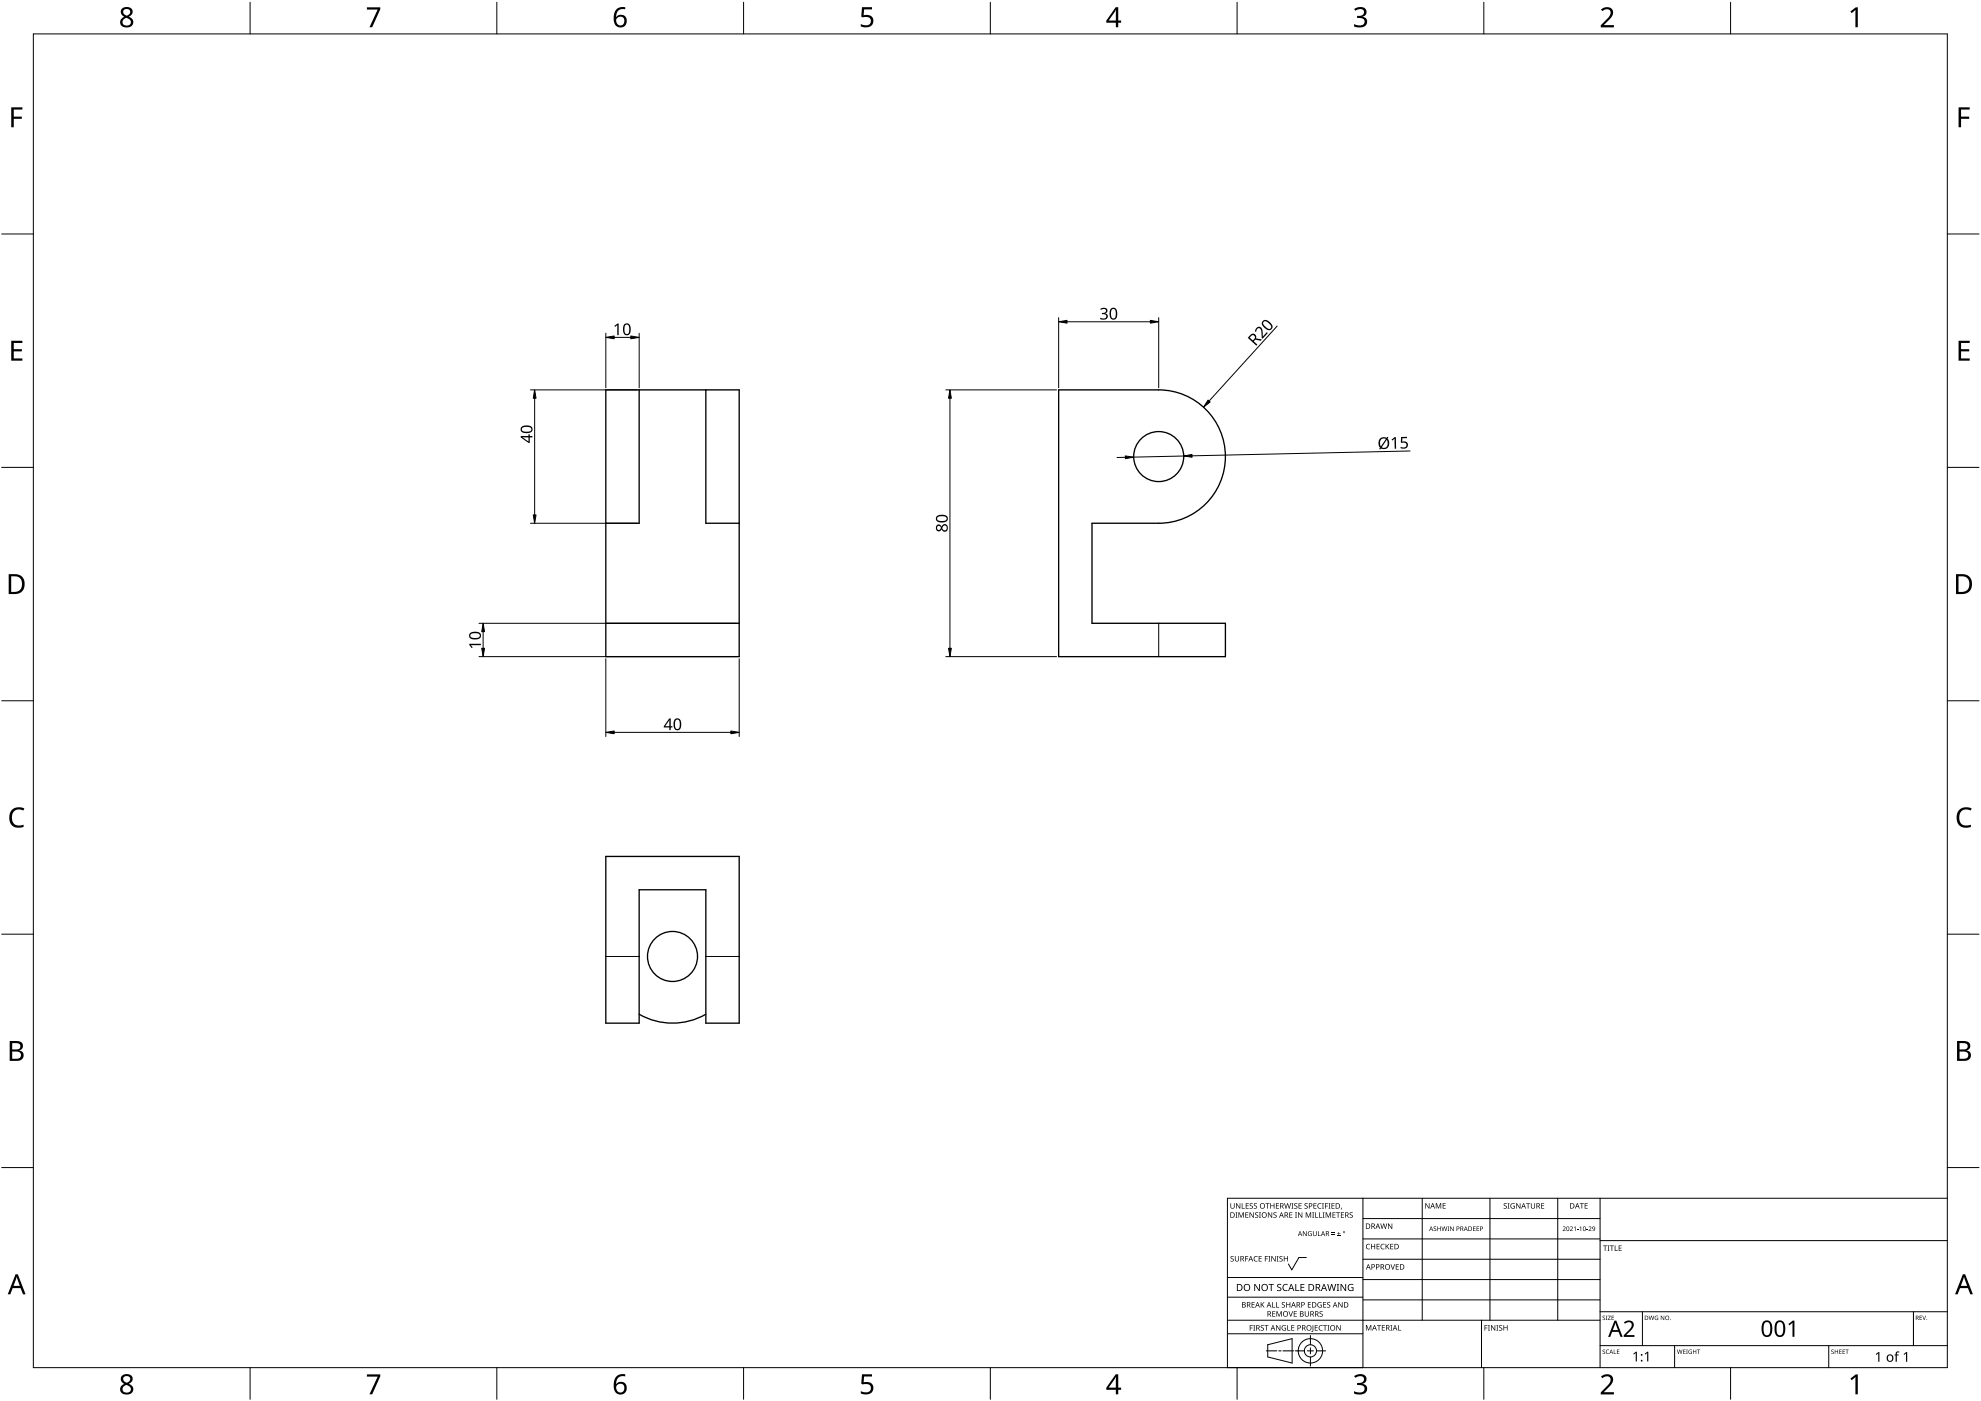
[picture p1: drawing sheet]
<svg xmlns="http://www.w3.org/2000/svg" width="594mm" height="420mm" viewBox="0 0 594 420" stroke-linecap="round" stroke-linejoin="round" font-family="sans-serif">
<g fill="none" stroke="#000" stroke-width=".4">
<path d="M181.7 116.9h40v80h-40zM191.7 116.9v40h-10M211.7 116.9v40h10M317.5 116.9h30a20 20 0 0 1 20 20 20 20 0 0 1-20 20h-20v30h40v10h-50zM181.7 186.9h40M181.7 256.8h40v50h-10v-40h-20v40h-10zM211.7 304.2a20 20 0 0 1-20 0"/>
<circle cx="347.5" cy="136.9" r="7.5"/>
<circle cx="201.7" cy="286.8" r="7.5"/>
</g>
<path d="M347.5 186.9v10M181.7 286.8h10M211.7 286.8h10" fill="none" stroke="#000" stroke-width=".3"/>
<path d="M10 10.2h574v400h-574z" fill="none" stroke="#000" stroke-width=".3"/>
<g fill="none" stroke="#000" stroke-width=".3">
<path d="M75 .7v9.5M149 .7v9.5M223 .7v9.5M297 .7v9.5M371 .7v9.5M445 .7v9.5M519 .7v9.5M.5 70.2h9.5M584 70.2h9.5M.5 140.2h9.5M584 140.2h9.5M.5 210.2h9.5"/>
<path d="M584 210.2h9.5M.5 280.2h9.5M584 280.2h9.5M.5 350.2h9.5M584 350.2h9.5M75 410.2v9.5M149 410.2v9.5M223 410.2v9.5M297 410.2v9.5M371 410.2v9.5M445 410.2v9.5M519 410.2v9.5"/>
</g>
<g fill="#000">
<path d="M110 2.2h4v.6l-2.4 5.4h-.8l2.5-5.3h-3.3zM258.5 2.2h3v.6h-2.4l-.1 1.8a1.98 1.98 0 0 1 2.3 .2 1.98 1.98 0 0 1 .5 2.3 2.71 2.71 0 0 1-3.7 .8v-.7a1.93 1.93 0 0 0 3-.6 1.37 1.37 0 0 0-.5-1.4 1.37 1.37 0 0 0-1.4-.1l-.5 .1-.4-.2zM406.1 2.7a2.32 2.32 0 0 1 3.7 .6 1.47 1.47 0 0 1-1.2 1.7 1.59 1.59 0 0 1 1.4 1.8 1.59 1.59 0 0 1-1.8 1.4l-2.1-.3v-.7a2.12 2.12 0 0 0 3.1-.5 1.21 1.21 0 0 0-1.6-1.3h-.6v-.6a1.53 1.53 0 0 0 2.1-1.2 1.49 1.49 0 0 0-2.6-.4zM480.1 2.8a2.03 2.03 0 0 1 2.1-.7 2.03 2.03 0 0 1 1.6 1.6 3.9 3.9 0 0 1-1.6 2.6l-1.2 1.2h3v.7h-4v-.6l1.6-1.6a2.56 2.56 0 0 0 1.2-2.8 1.62 1.62 0 0 0-2.3 .1zM554.9 3.5l1.6-1.3h.6v6h-.7v-5.2l-1.1 .9zM3.4 32.2h3.3v.7h-2.6v2.1h2.5v.6h-2.5v2.6h-.7zM587.4 32.2h3.3v.7h-2.6v2.1h2.4v.6h-2.4v2.6h-.7zM3.4 102.2h3.3v.7h-2.6v1.8h2.5v.7h-2.5v2.1h2.6v.7h-3.3zM587.4 102.2h3.3v.7h-2.6v1.8h2.4v.7h-2.4v2.1h2.6v.7h-3.3zM3.5 242.9a3.3 3.3 0 0 1 3.8-.5l-.3 .7a2.26 2.26 0 0 0-2.6 .1 2.26 2.26 0 0 0-.8 2.5 2.12 2.12 0 0 0 3.1 1.7l.4-.1v.7a2.98 2.98 0 0 1-3.4-.4 2.98 2.98 0 0 1-.8-3.3zM587.5 242.9a3.3 3.3 0 0 1 3.8-.5l-.3 .7a2.26 2.26 0 0 0-2.7 .1 2.26 2.26 0 0 0-.7 2.5 2.12 2.12 0 0 0 3.1 1.7l.3-.1v.7a2.98 2.98 0 0 1-3.4-.4 2.98 2.98 0 0 1-.8-3.3zM110 412.2h4v.5l-2.4 5.5h-.8l2.5-5.3h-3.3z"/>
<path d="M258.5 412.1h3v.7h-2.4l-.1 1.7a1.98 1.98 0 0 1 2.3 .3 1.98 1.98 0 0 1 .5 2.2 2.71 2.71 0 0 1-3.7 .9v-.7a1.94 1.94 0 0 0 3-.6 1.37 1.37 0 0 0-.5-1.4 1.37 1.37 0 0 0-1.4-.1l-.5 .1-.4-.2zM406.1 412.7a2.32 2.32 0 0 1 3.7 .5 1.47 1.47 0 0 1-1.2 1.8 1.59 1.59 0 0 1 1.4 1.8 1.59 1.59 0 0 1-1.8 1.4l-2.1-.3v-.7a2.12 2.12 0 0 0 3.1-.5 1.21 1.21 0 0 0-1.6-1.3h-.6v-.7a1.53 1.53 0 0 0 2.1-1.1 1.48 1.48 0 0 0-2.6-.4zM480.1 412.8a2.03 2.03 0 0 1 2.1-.7 2.03 2.03 0 0 1 1.6 1.6 3.9 3.9 0 0 1-1.6 2.6l-1.2 1.2h3v.7h-4v-.6l1.6-1.6a2.56 2.56 0 0 0 1.2-2.8 1.62 1.62 0 0 0-2.3 .1zM554.9 413.4l1.6-1.2h.6v6h-.7v-5.3l-1.1 1z"/>
<path d="M36.5 2.7a1.85 1.85 0 0 1 2-.6 1.85 1.85 0 0 1 1.3 1.6l-.4 .8-.8 .5a1.71 1.71 0 0 1 1.3 2.2 1.71 1.71 0 0 1-2.3 1 1.61 1.61 0 0 1-1.6-1.4 1.61 1.61 0 0 1 1.3-1.8 1.58 1.58 0 0 1-.8-2.3zM37 5.9a1.16 1.16 0 0 0 .9 1.8 1.16 1.16 0 0 0 1.2-1.6 1.28 1.28 0 0 0-2.1-.2zM37 3.7a1 1 0 0 0 2 0 1 1 0 0 0-2 0z"/>
<path d="M184.9 2.8a2.88 2.88 0 0 1 2.6-.6v.6a2.02 2.02 0 0 0-2.7 2.3 1.83 1.83 0 0 1 2.6-.3 1.83 1.83 0 0 1 .3 2.6 2.07 2.07 0 0 1-2.6 .6 2.07 2.07 0 0 1-1.1-2.4 4 4 0 0 1 .9-2.8zM184.7 6.3a1.3 1.3 0 0 0 2.6 0 1.3 1.3 0 0 0-2.6 0z"/>
<path d="M334.6 2.2h.7v4h.9v.6h-.9v1.4h-.7v-1.4h-2.8v-.6zM334.6 3l-2.1 3.2h2.1z"/>
<path d="M2.6 172.2h1.8a2.99 2.99 0 0 1 3 3.1 2.99 2.99 0 0 1-3.1 2.9h-1.7zM3.4 172.8v4.7h.8a2.35 2.35 0 0 0 2.4-2.1 2.35 2.35 0 0 0-2-2.6z"/>
<path d="M586.6 172.2h1.8a2.99 2.99 0 0 1 3 3.1 2.99 2.99 0 0 1-3.2 2.9h-1.6zM587.3 172.8v4.7h.9a2.35 2.35 0 0 0 2.4-2.1 2.35 2.35 0 0 0-2-2.6z"/>
<path d="M2.9 312.2h1.7a1.68 1.68 0 0 1 2.3 1.7 1.37 1.37 0 0 1-1.2 1.1 1.61 1.61 0 0 1 1.4 2 1.61 1.61 0 0 1-2.1 1.2h-2.1zM3.7 315.4v2.1h1.2a1.13 1.13 0 0 0 1.4-1.1 1.13 1.13 0 0 0-1.5-1zM3.7 312.8v1.9h1.1a1.02 1.02 0 0 0 1.3-1 1.02 1.02 0 0 0-1.4-.9z"/>
<path d="M586.9 312.2h1.7a1.68 1.68 0 0 1 2.2 1.7 1.37 1.37 0 0 1-1.1 1.1 1.61 1.61 0 0 1 1.3 2 1.61 1.61 0 0 1-2 1.2h-2.1zM587.6 315.4v2.1h1.2a1.13 1.13 0 0 0 1.5-1.1 1.13 1.13 0 0 0-1.5-1zM587.6 312.8v1.9h1.1a1.02 1.02 0 0 0 1.4-1 1.02 1.02 0 0 0-1.5-.9z"/>
<path d="M4.7 382.2h.6l2.4 6h-.8l-.7-1.9h-2.4l-.7 1.9h-.8zM5 382.9l-.9 2.7h1.8z"/>
<path d="M588.6 382.2h.7l2.4 6h-.8l-.8-1.9h-2.3l-.7 1.9h-.8zM589 382.9l-1 2.7h1.9z"/>
<path d="M36.5 412.7a1.85 1.85 0 0 1 2-.6 1.85 1.85 0 0 1 1.3 1.6l-.4 .8-.8 .5a1.71 1.71 0 0 1 1.3 2.2 1.71 1.71 0 0 1-2.3 1 1.61 1.61 0 0 1-1.6-1.5 1.61 1.61 0 0 1 1.3-1.7 1.58 1.58 0 0 1-.8-2.3zM37 415.9a1.16 1.16 0 0 0 .9 1.8 1.16 1.16 0 0 0 1.2-1.6 1.28 1.28 0 0 0-2.1-.2zM37 413.7a1 1 0 0 0 2 0 1 1 0 0 0-2 0z"/>
<path d="M184.9 412.8a2.88 2.88 0 0 1 2.6-.6v.6a2.02 2.02 0 0 0-2.7 2.3 1.83 1.83 0 0 1 2.6-.3 1.83 1.83 0 0 1 .3 2.6 2.07 2.07 0 0 1-2.6 .6 2.07 2.07 0 0 1-1.1-2.4 4 4 0 0 1 .9-2.8zM184.7 416.3a1.3 1.3 0 0 0 2.6 0 1.3 1.3 0 0 0-2.6 0z"/>
<path d="M334.6 412.2h.7v3.9h.9v.7h-.9v1.4h-.7v-1.4h-2.8v-.6zM334.6 412.9l-2.1 3.2h2.1z"/>
</g>
<g fill="none" stroke="#000" stroke-width=".3">
<path d="M408.7 359.4v50.8h-40.6v-50.8h215.9M426.5 359.4v36.5M446.8 359.4v36.5M467.1 359.4v36.5M479.8 359.4v50.8M391.8 377.1h-2.3l-2.1 3.7-1-1.7M408.7 365.5h71.1M408.7 371.5h71.1M408.7 377.6h71.1M479.8 372.1h104.2M368.1 400h40.6M368.1 395.9h111.7"/>
<path d="M368.1 389h40.6M368.1 383.1h40.6M408.7 383.7h71.1M408.7 389.8h71.1M444.3 395.9v14.3M479.8 393.4h104.2M492.5 393.4v10.2M573.8 393.4v10.2M379.7 405.1h3.2M380.2 403.3l7.3-1.8v7.3l-7.3-1.9zM383.5 405.1h.7M384.7 405.1h3.2"/>
<path d="M388.4 405.1h2.7M392.1 405.1h1.8M393 400.5v2.8M393 404.2v1.8M393 406.9v2.8M394.8 405.1h2.7M479.8 403.6h104.2M502.2 403.6v6.6M548.4 403.6v6.6"/>
<circle cx="393" cy="405.1" r="1.83"/>
<circle cx="393" cy="405.1" r="3.7"/>
</g>
<g fill="#000">
<path d="M369.1 376.8l.5-.1 .4 .1-.1 .1a.38 .38 0 0 0-.5-.1 .38 .38 0 0 0-.2 .5 .38 .38 0 0 0 .5 .2 .53 .53 0 0 1 .2 .8 .53 .53 0 0 1-.8 0v-.2a.41 .41 0 0 0 .5 .1 .41 .41 0 0 0 .2-.6 .41 .41 0 0 0-.6-.1zM369 360.8h.2v1.1a.42 .42 0 0 0 .4 .4 .42 .42 0 0 0 .4-.4v-1.1h.2v1.1a.62 .62 0 0 1-.6 .6 .62 .62 0 0 1-.6-.6zM370.5 363.6h.6l-.2 .1v1.3l.2 .2h-.6l.2-.2v-1.3zM370.3 376.7h.2v1a.42 .42 0 0 0 .5 .5 .42 .42 0 0 0 .4-.5v-1h.2v1a.62 .62 0 0 1-.7 .6 .62 .62 0 0 1-.6-.6zM370.7 360.8h.2l.9 1.4v-1.4h.1v1.7h-.2l-.9-1.4 .1 1.4h-.2zM371.4 363.6h.3l.5 1.3 .5-1.3h.3v1.6h-.2v-1.4l-.7 1.4-.5-1.4v1.4h-.2zM372.4 360.8h.2v1.5h.7v.2h-.9zM373.4 376.7h.9v.2h-.7v.5h.7v.2h-.7v.7h-.2zM373.5 363.6h.9v.2h-.7v.5h.6v.1h-.6v.6h.7v.2h-.9zM373.6 360.8h.9v.2h-.7v.5h.6v.2h-.6v.6h.7v.2h-.9zM374.8 361l.6-.2 .3 .1v.2a.38 .38 0 0 0-.5-.2 .38 .38 0 0 0-.2 .5 .38 .38 0 0 0 .5 .2 .53 .53 0 0 1 .1 .8 .53 .53 0 0 1-.8 0v-.1a.41 .41 0 0 0 .6 0 .41 .41 0 0 0 .1-.5 .41 .41 0 0 0-.5-.2zM374.7 363.6h.3l.8 1.3v-1.3h.2v1.6h-.2l-.9-1.4v1.4h-.2z"/>
<path d="M376.2 376.9l.5-.2 .5 .1-.1 .1a.65 .65 0 0 0-.9 .6 .65 .65 0 0 0 .9 .6 .77 .77 0 0 1-1.1-.1 .77 .77 0 0 1 .2-1.1zM376.1 361l.5-.2 .4 .1-.1 .2a.38 .38 0 0 0-.5-.2 .38 .38 0 0 0-.2 .5 .38 .38 0 0 0 .5 .2 .53 .53 0 0 1 .2 .8 .53 .53 0 0 1-.8 0v-.1a.41 .41 0 0 0 .5 0 .41 .41 0 0 0 .2-.5 .41 .41 0 0 0-.6-.2zM376.4 363.7l.6-.1h.3v.2a.38 .38 0 0 0-.5-.1 .38 .38 0 0 0-.2 .5 .38 .38 0 0 0 .5 .2 .53 .53 0 0 1 .1 .8 .53 .53 0 0 1-.8 0v-.2a.41 .41 0 0 0 .6 .1 .41 .41 0 0 0 .1-.6 .41 .41 0 0 0-.5-.1zM377.6 363.6h.5l-.1 .1v1.3l.1 .2h-.5l.2-.2v-1.3zM377.5 376.7h.9v.2h-.7v.5h.6v.2h-.6v.5h.7v.2h-.9zM379.3 376.7h.9v.2h-.7v.5h.7v.2h-.7v.7h-.2zM379.5 360.8h1.2v.2h-.5v1.5h-.2v-1.5h-.5zM380.4 376.7h.6l-.2 .2v1.3l.2 .1h-.6l.2-.1v-1.3zM380.2 363.6h.3l.8 1.3v-1.3h.2v1.6h-.2l-.9-1.4v1.4h-.2zM380.9 360.8h.3v.7h.8v-.7h.2v1.7h-.2v-.8h-.8v.8h-.3zM381.3 376.7h.2l.9 1.3v-1.3h.1v1.6h-.2l-.9-1.3 .1 1.3h-.2zM381.9 363.7l.6-.1h.3v.2a.38 .38 0 0 0-.5-.1 .38 .38 0 0 0-.2 .5 .38 .38 0 0 0 .5 .2 .53 .53 0 0 1 .1 .8 .53 .53 0 0 1-.8 0l.1-.2a.41 .41 0 0 0 .5 .1 .41 .41 0 0 0 .1-.6 .41 .41 0 0 0-.5-.1z"/>
<path d="M382.9 376.7h.5l-.1 .2v1.3l.1 .1h-.5l.1-.1v-1.3zM382.6 360.8h.9v.2h-.7v.5h.7v.2h-.7v.6h.7v.2h-.9zM383.8 376.8l.5-.1 .3 .1v.1a.38 .38 0 0 0-.5-.1 .38 .38 0 0 0-.2 .5 .38 .38 0 0 0 .5 .2 .53 .53 0 0 1 .2 .8 .53 .53 0 0 1-.9 0l.1-.2a.41 .41 0 0 0 .5 .1 .41 .41 0 0 0 .1-.6 .41 .41 0 0 0-.5-.1zM385 376.7h.2v.7h.8v-.7h.2v1.6h-.2v-.7h-.8v.7h-.2zM385.1 360.8h.2l.4 1.4 .3-1.4h.2l.4 1.4 .3-1.4h.3l-.5 1.7h-.2l-.4-1.4-.4 1.4h-.2zM386.6 363.6h1v.2h-.7v.5h.6v.1h-.6v.6h.7v.2h-1zM387.3 360.8h.6l-.2 .2v1.3l.2 .2h-.6l.2-.2v-1.3zM388.4 363.6h.6l-.2 .1v1.3l.2 .2h-.6l.2-.2v-1.3zM388.2 361l.5-.2 .4 .1-.1 .2a.38 .38 0 0 0-.5-.2 .38 .38 0 0 0-.2 .5 .38 .38 0 0 0 .5 .2 .53 .53 0 0 1 .2 .8 .53 .53 0 0 1-.8 0v-.1a.41 .41 0 0 0 .5 0 .41 .41 0 0 0 .1-.5 .41 .41 0 0 0-.5-.2zM389.4 360.8h.9v.2h-.7v.5h.7v.2h-.7v.6h.7v.2h-.9zM389.3 363.6h.2l.9 1.3v-1.3h.1v1.6h-.2l-.9-1.4 .1 1.4h-.2zM390.7 369.2h.2l.8 1.2v-1.2h.2v1.5h-.2l-.8-1.2v1.2h-.2z"/>
<path d="M391.3 361l.5-.2 .4 .1-.1 .2a.38 .38 0 0 0-.5-.2 .38 .38 0 0 0-.2 .5 .38 .38 0 0 0 .5 .2 .53 .53 0 0 1 .2 .8 .53 .53 0 0 1-.8 0v-.1a.41 .41 0 0 0 .5 0 .41 .41 0 0 0 .1-.5 .41 .41 0 0 0-.5-.2zM391.6 363.6h.3l.5 1.3 .5-1.3h.3v1.6h-.2v-1.4l-.7 1.4-.5-1.4v1.4h-.2zM392.4 369.4l.5-.2 .5 .1-.2 .1a.6 .6 0 0 0-.8 .6 .6 .6 0 0 0 .8 .5v-.4l-.3-.2h.5v.7a.8 .8 0 0 1-1.1-.1 .8 .8 0 0 1 .1-1.1zM393.5 363.6h.6l-.2 .1v1.3l.2 .2h-.6l.2-.2v-1.3zM394.4 363.6h.2v1.4h.7v.2h-.9zM393.9 360.8h.9v.2h-.7v.5h.7v.2h-.7v.6h.7v.2h-.9zM393.7 369.2h.2v1a.38 .38 0 0 0 .4 .3 .38 .38 0 0 0 .4-.3v-1h.2v1a.56 .56 0 0 1-.6 .5 .56 .56 0 0 1-.6-.5zM395.2 369.2h.2v1.3h.7v.2h-.9zM395.6 363.6h.2v1.4h.7v.2h-.9zM395.3 361l.5-.2 .5 .1-.1 .2a.65 .65 0 0 0-.9 .6 .65 .65 0 0 0 .9 .5 .77 .77 0 0 1-1.1-.1 .77 .77 0 0 1 .2-1.1zM396.5 360.8h.5l-.1 .2v1.3l.1 .2h-.5l.1-.2v-1.3zM396.7 363.6h.5l-.2 .1v1.3l.2 .2h-.5l.1-.2v-1.3z"/>
<path d="M397.4 360.8h.9v.2h-.7v.6h.6v.2h-.6v.7h-.2zM397.5 363.6h.3l.5 1.3 .6-1.3h.3v1.6h-.2v-1.4l-.7 1.4-.6-1.4v1.4h-.2zM398.4 360.8h.6l-.2 .2v1.3l.2 .2h-.6l.2-.2v-1.3zM399.3 370.1l1 .1zM399.3 369.7l1 .1zM399.3 360.8h.9v.2h-.7v.5h.7v.2h-.7v.6h.7v.2h-.9zM399.6 363.6h.9v.2h-.7v.5h.7v.1h-.7v.6h.7v.2h-.9zM401 370.5l1 .2zM400.7 363.6h1.2v.2h-.5v1.4h-.2v-1.4h-.5zM401.4 369.5l.2 .4h.4l-.4 .1v.5l-.2-.5h-.4l.4-.1zM402.2 362.2h.2l-.3 .6zM402.1 363.6h.9v.2h-.7v.5h.7v.1h-.7v.6h.7v.2h-.9z"/>
<path d="M404.8 363.7l.6-.1h.3l-.1 .2a.38 .38 0 0 0-.5-.1 .38 .38 0 0 0-.1 .5 .38 .38 0 0 0 .4 .2 .53 .53 0 0 1 .2 .8 .53 .53 0 0 1-.8 0v-.2a.41 .41 0 0 0 .6 .1 .41 .41 0 0 0 .1-.6 .41 .41 0 0 0-.6-.1zM409.8 373.2l.6-.2 .5 .1-.1 .2a.65 .65 0 0 0-1 .6 .65 .65 0 0 0 1 .5 .77 .77 0 0 1-1.1-.1 .77 .77 0 0 1 .1-1.1zM411.1 373h.2v.7h.9v-.7h.2v1.7h-.2v-.8h-.9v.8h-.2zM412.8 373h.9v.2h-.7v.5h.7v.2h-.7v.6h.7v.2h-.9zM414.2 373.2l.6-.2 .4 .1-.1 .2a.65 .65 0 0 0-.9 .6 .65 .65 0 0 0 1 .5 .77 .77 0 0 1-1.1-.1 .77 .77 0 0 1 .1-1.1zM413.9 366.9h.3l.3 1.4 .4-1.4h.2l.4 1.4 .3-1.4h.2l-.4 1.6h-.2l-.4-1.3-.4 1.3h-.2zM415.5 373h.2v.8l.7-.8h.3l-.7 .7 .7 1h-.2l-.6-.8-.2 .8h-.2zM417 379.1h.2l.5 1.4 .4-1.4h.3l-.6 1.7h-.2zM416.2 366.9h.3l.8 1.4v-1.4h.2v1.6h-.2l-.9-1.3v1.3h-.2zM416.9 373h.9v.2h-.7v.5h.7v.2h-.7v.6h.7v.2h-.9zM427.4 360.8h.2l.9 1.4v-1.4h.2v1.6h-.2l-.9-1.3v1.3h-.2zM430 367.9l.5-.1 .2 .2a.33 .33 0 0 0-.5-.1 .33 .33 0 0 0-.1 .5 .33 .33 0 0 0 .5 .1 .43 .43 0 0 1 0 .7 .43 .43 0 0 1-.7-.2 .33 .33 0 0 0 .5 .1 .33 .33 0 0 0 0-.5l-.4-.3z"/>
<path d="M430.6 360.8h.3l.5 1.4 .5-1.4h.3v1.6h-.2v-1.4l-.7 1.4-.5-1.4v1.4h-.2zM431 367.8h.2v.6h.7v-.6h.2v1.4h-.2v-.7h-.7v.7h-.2zM432.6 360.8h.9v.2h-.7v.5h.7v.2h-.7v.6h.7v.1h-.9zM432.3 367.8h.2l.2 1.2 .4-1.2h.1l.4 1.2 .2-1.2h.2l-.4 1.4h-.1l-.4-1.2-.3 1.2h-.2zM434.1 367.8h.5l-.2 .2 .2 1.2h-.5l.2-.2zM434.9 367.8h.2l.7 1.1v-1.1h.1v1.4h-.2l-.7-1.1v1.1h-.1zM441.8 367.8h.7l-.6 .2v.4h.6l-.6 .1v.5l.6 .2h-.7zM442.8 367.8h.8l-.6 .2v.4h.5l-.5 .1v.5l.6 .2h-.8zM451 361l.6-.2 .3 .1-.1 .2a.38 .38 0 0 0-.5-.2 .38 .38 0 0 0-.1 .5 .38 .38 0 0 0 .4 .2 .53 .53 0 0 1 .2 .8 .53 .53 0 0 1-.8 0v-.1a.41 .41 0 0 0 .6 0 .41 .41 0 0 0 .1-.5 .41 .41 0 0 0-.5-.2zM452.1 360.8h.6l-.2 .2v1.3l.2 .2h-.6l.2-.2v-1.3zM453.2 361l.7-.2 .4 .1-.1 .2a.67 .67 0 0 0-1 .5 .67 .67 0 0 0 .9 .7v-.5h-.4v-.2h.6v.8a.88 .88 0 0 1-1.2-.2 .88 .88 0 0 1 .1-1.2zM454.7 360.8h.2l.9 1.4v-1.4h.2v1.7h-.3l-.8-1.4v1.4h-.2z"/>
<path d="M457.7 360.8h1.2v.2h-.5v1.5h-.2v-1.5h-.5zM459.1 360.8h.2v1.1a.42 .42 0 0 0 .4 .4 .42 .42 0 0 0 .4-.4v-1.1h.2v1.1a.62 .62 0 0 1-.6 .6 .62 .62 0 0 1-.6-.6zM462.2 360.8h.9v.2h-.7v.5h.6v.2h-.6v.6h.7v.2h-.9zM468.6 368a.49 .49 0 0 1 .8 0 .49 .49 0 0 1-.3 .7l-.3 .3 .7 .2h-.9l.4-.5a.37 .37 0 0 0 .4-.5 .37 .37 0 0 0-.7-.1zM470.8 368a.49 .49 0 0 1 .8 0 .49 .49 0 0 1-.3 .7l-.3 .3 .7 .2h-.9l.4-.5a.37 .37 0 0 0 .3-.5 .37 .37 0 0 0-.6-.1zM472 368.1l.5-.3v1.4h-.2v-1.2zM473 368.6l.4 .1zM473.7 368.1l.5-.3v1.4h-.2v-1.2zM473.8 360.8h1.2v.2h-.5v1.4h-.2v-1.4h-.5zM475.8 368.6l.4 .1zM475.2 360.8h.9v.2h-.7v.5h.7v.2h-.7v.6h.7v.1h-.9zM476.4 368a.49 .49 0 0 1 .8 0 .49 .49 0 0 1-.3 .7l-.3 .3 .7 .2h-.9l.3-.5a.37 .37 0 0 0 .4-.5 .37 .37 0 0 0-.6-.1z"/>
<path d="M480.7 373.5h1.3v.2h-.5v1.4h-.2v-1.4h-.6zM482.1 373.5h.6l-.2 .2v1.3l.2 .1h-.6l.2-.1v-1.3zM482.8 373.5h1.2v.2h-.5v1.4h-.2v-1.4h-.5zM484.2 373.5h.2v1.5h.7v.1h-.9zM485.4 373.5h.9v.2h-.7v.5h.7v.2h-.7v.6h.7v.1h-.9zM374.8 397.4h.9v.2h-.7v.6h.6v.2h-.6v.6h-.2zM375.3 390.5h1v.2h-.7v.5h.6v.2h-.6v.6h.7v.1h-1zM375.8 397.4h.6l-.2 .2v1.3l.2 .1h-.6l.2-.1v-1.3zM376.1 385.1h.4l1.1 1.7v-1.7h.2v2.1h-.3l-1.1-1.8v1.8h-.3zM378.1 397.6l.6-.2 .3 .1v.2a.38 .38 0 0 0-.5-.2 .38 .38 0 0 0-.2 .5 .38 .38 0 0 0 .5 .2 .53 .53 0 0 1 .1 .8 .53 .53 0 0 1-.8 0v-.2a.41 .41 0 0 0 .6 .1 .41 .41 0 0 0 .1-.5 .41 .41 0 0 0-.5-.2zM378.1 390.5h.2v.8l.7-.8h.2l-.6 .7 .6 .9h-.2l-.6-.7-.1 .7h-.2zM379.2 397.4h1.2v.2h-.5v1.4h-.2v-1.4h-.5z"/>
<path d="M380.4 385.1h1.6v.2h-.6v1.9h-.3v-1.9h-.7zM381.5 390.5h.2v1.4h.7v.2h-.9zM381.5 393.2h.9v.2h-.7v.5h.7v.2h-.7v.6h.7v.2h-.9zM382.7 390.5h.2v1.4h.7v.2h-.9zM382.8 393.2h.3l.5 1.4 .5-1.4h.3v1.7h-.2v-1.5l-.7 1.5-.5-1.5v1.5h-.2zM382.7 397.4h.2l.9 1.4v-1.4h.2v1.6h-.3l-.8-1.3v1.3h-.2zM383.1 385.3l.4-.3 .7 .2-.2 .1a.44 .44 0 0 0-.7 .2 .44 .44 0 0 0 .5 .5 .66 .66 0 0 1 .4 1 .66 .66 0 0 1-1 .2l-.2-.1v-.3l.2 .1a.47 .47 0 0 0 .8-.2 .47 .47 0 0 0-.6-.6l-.4-.3zM384.6 397.6l.7-.2 .3 .1v.2a.67 .67 0 0 0-1.1 .5 .67 .67 0 0 0 1 .6v-.4h-.4v-.2h.6v.8a.88 .88 0 0 1-1.2-.2 .88 .88 0 0 1 .1-1.2zM384.5 390.7l.5-.2 .3 .1v.2a.38 .38 0 0 0-.5-.2 .38 .38 0 0 0-.2 .5 .38 .38 0 0 0 .5 .2 .53 .53 0 0 1 .2 .8 .53 .53 0 0 1-.8 0v-.2a.41 .41 0 0 0 .5 .1 .41 .41 0 0 0 .1-.5 .41 .41 0 0 0-.5-.2zM384.9 385.3l.7-.3 .6 .2-.1 .2a.84 .84 0 0 0-1.2 .8 .84 .84 0 0 0 1.2 .7v.2a1.1 1.1 0 0 1-1.4-.3 1.1 1.1 0 0 1 .2-1.5zM386.1 397.4h.2v1.5h.7v.1h-.9zM386.4 393.2h.2l.5 1.4 .4-1.4h.3l-.6 1.7h-.2z"/>
<path d="M385.7 390.5h.2v.7h.8v-.7h.3v1.6h-.3v-.7h-.8v.7h-.2zM387.2 397.4h1v.2h-.7v.5h.6v.2h-.6v.6h.7v.1h-1zM388.5 385.1h.2v1.8h.9v.3h-1.1zM388 393.2h.9v.2h-.7v.5h.6v.2h-.6v.6h.7v.2h-.9zM390 385.1h1.2v.2h-.9v.7h.8v.2h-.8v.7h.9v.3h-1.2zM391.3 393.2h.2v1.1a.42 .42 0 0 0 .4 .4 .42 .42 0 0 0 .4-.4v-1.1h.2v1.1a.62 .62 0 0 1-.6 .6 .62 .62 0 0 1-.6-.6zM392.2 390.5h.9v.2h-.7v.5h.7v.2h-.7v.6h.7v.1h-.9zM393.6 397.4h.2v1.7l-.5 .4v-.2l.3-.2zM394.3 397.4h.9v.2h-.7v.5h.6v.2h-.6v.6h.7v.1h-.9zM395.3 390.7l.7-.2 .4 .1-.1 .2a.67 .67 0 0 0-1 .5 .67 .67 0 0 0 .9 .6v-.4h-.4v-.2h.6v.8a.88 .88 0 0 1-1.2-.2 .88 .88 0 0 1 .1-1.2zM395.7 397.6l.5-.2 .5 .1-.1 .2a.65 .65 0 0 0-.9 .6 .65 .65 0 0 0 .9 .5 .77 .77 0 0 1-1.1-.1 .77 .77 0 0 1 .2-1.1zM395.8 393.4l.5-.2 .4 .1-.1 .2a.38 .38 0 0 0-.5-.2 .38 .38 0 0 0-.2 .5 .38 .38 0 0 0 .5 .2 .53 .53 0 0 1 .2 .8 .53 .53 0 0 1-.8 0v-.2a.41 .41 0 0 0 .5 .1 .41 .41 0 0 0 .2-.5 .41 .41 0 0 0-.6-.2z"/>
<path d="M396.8 397.4h1.2v.2h-.5v1.4h-.2v-1.4h-.5zM396.8 390.5h.9v.2h-.7v.5h.6v.2h-.6v.6h.7v.1h-.9zM398.1 397.4h.6l-.2 .2v1.3l.2 .1h-.6l.2-.1v-1.3zM398 390.7l.6-.2 .3 .1v.2a.38 .38 0 0 0-.5-.2 .38 .38 0 0 0-.2 .5 .38 .38 0 0 0 .5 .2 .53 .53 0 0 1 .1 .8 .53 .53 0 0 1-.8 0v-.2a.41 .41 0 0 0 .6 .1 .41 .41 0 0 0 .1-.5 .41 .41 0 0 0-.5-.2zM398 385.1h.3l.4 1.8 .5-1.8h.3l.5 1.8 .4-1.8h.3l-.6 2.1h-.2l-.5-1.8-.5 1.8h-.3zM400.9 385.1h.7l-.2 .2v1.7l.2 .2h-.7l.2-.2v-1.7zM400.8 397.4h.2l.9 1.4v-1.4h.1v1.6h-.2l-.9-1.3 .1 1.3h-.2zM401.3 390.5h.3l.8 1.4v-1.4h.2v1.6h-.2l-.9-1.3v1.3h-.2zM402 385.1h.3l1.1 1.7v-1.7h.3v2.1h-.3l-1.1-1.8v1.8h-.3zM404.4 385.3l1-.3 .5 .2-.1 .2a.87 .87 0 0 0-1.4 .6 .87 .87 0 0 0 1.2 .9v-.6h-.4v-.2h.7v1a1.15 1.15 0 0 1-1.5-.2 1.15 1.15 0 0 1 0-1.6zM409.6 397.4h.3l.5 1.3 .5-1.3h.3v1.6h-.2l.1-1.4-.8 1.4-.5-1.4v1.4h-.2zM412.9 397.4h1.3v.2h-.5v1.4h-.3v-1.4h-.5z"/>
<path d="M414.4 397.4h.9v.2h-.7v.5h.7v.2h-.7v.5h.7v.2h-.9zM416.9 397.4h.6l-.2 .2v1.3l.2 .1h-.6l.2-.1v-1.3zM419.3 397.4h.2v1.4h.7v.2h-.9zM418.6 379.1h.9v.2h-.7v.5h.6v.2h-.6v.6h.7v.2h-.9zM445.2 397.4h.9v.2h-.7v.6h.7v.2h-.7v.6h-.2zM446.2 397.4h.6l-.2 .2v1.3l.2 .1h-.6l.2-.1v-1.3zM447.1 397.4h.3l.8 1.4v-1.4h.2v1.6h-.2l-.9-1.3v1.3h-.2zM448.7 397.4h.6l-.2 .2v1.3l.2 .1h-.6l.2-.1v-1.3zM449.6 397.6l.6-.2 .3 .1-.1 .2a.38 .38 0 0 0-.5-.2 .38 .38 0 0 0-.1 .5 .38 .38 0 0 0 .5 .2 .53 .53 0 0 1 .1 .8 .53 .53 0 0 1-.8 0v-.2a.41 .41 0 0 0 .6 .1 .41 .41 0 0 0 .1-.5 .41 .41 0 0 0-.5-.2zM450.9 397.4h.2v.7h.8v-.7h.2v1.6h-.2v-.7h-.8v.7h-.2zM480.6 394.7l.5-.1 .2 .2a.32 .32 0 0 0-.4-.1 .32 .32 0 0 0-.1 .4 .32 .32 0 0 0 .4 .1 .41 .41 0 0 1 0 .7 .41 .41 0 0 1-.6-.2 .31 .31 0 0 0 .4 .1 .31 .31 0 0 0 .1-.5l-.5-.2zM481.5 394.6h.5l-.1 .1 .1 1.2h-.5l.2-.2z"/>
<path d="M482.2 394.6h.8l-.6 1.1 .7 .2h-.9l.6-1.2zM483.3 394.6h.7l-.5 .1v.4h.5l-.5 .2v.4l.5 .2h-.7zM494.4 394.6h.2l.3 1.1 .3-1.1h.1l.3 1.1 .3-1.1h.2l-.4 1.3h-.1l-.4-1.1-.3 1.1h-.1zM496.4 394.7l.9-.1-.3 .1a.53 .53 0 0 0-.6 .6 .53 .53 0 0 0 .7 .4v-.4l-.3-.1h.5v.6a.71 .71 0 0 1-1-.1 .71 .71 0 0 1 .1-1zM498.1 394.6l.8 1.1v-1.1h.2v1.3l-.9-1.1-.1 1.1zM575.7 394.6h.7l-.6 .1v.4h.6l-.6 .2v.4l.6 .2h-.7zM576.5 394.6h.2l.3 1.1 .4-1.1h.2l-.5 1.3zM480.6 404.9l.5-.2 .2 .2a.32 .32 0 0 0-.4 0 .32 .32 0 0 0-.1 .4 .32 .32 0 0 0 .4 .1 .41 .41 0 0 1 0 .7 .41 .41 0 0 1-.6-.3 .31 .31 0 0 0 .4 .2 .31 .31 0 0 0 .1-.5l-.5-.3zM481.7 404.9l.5-.2 .4 .1-.1 .1a.52 .52 0 0 0-.8 .5 .52 .52 0 0 0 .8 .5 .61 .61 0 0 1-.9-.1 .61 .61 0 0 1 .1-.9zM484 404.7h.1v1.2l.6 .1h-.7zM484.9 404.7h.7l-.5 .2v.4h.5l-.5 .1v.5l.5 .1h-.7zM487 396.6a1.62 1.62 0 0 1 1.9-.6 1.62 1.62 0 0 1 1 1.6l-.4 .9-1.8 1.9h2.5v.5h-3.3v-.5l1.6-1.5a1.37 1.37 0 0 0 .3-2.3l-.6-.1-.9 .5z"/>
<path d="M489.8 406l1.1-.6v2.9h-.4v-2.6l-.5 .5zM493.2 406l1.1-.6v2.9h-.3v-2.6l-.6 .5zM502.9 404.7h.2l.3 1.1 .2-1.1h.2l.3 1.1 .3-1.1h.2l-.4 1.3h-.1l-.4-1.1-.3 1.1h-.1zM504.8 404.7h.7l-.6 .2v.4h.6l-.6 .1v.5l.6 .1h-.7zM505.7 404.7h.4l-.1 .2 .1 1.1h-.4l.1-.1zM506.5 404.9l.9-.1-.3 .1a.53 .53 0 0 0-.6 .5 .53 .53 0 0 0 .7 .5v-.4l-.3-.1h.5v.6a.71 .71 0 0 1-.9-.2 .71 .71 0 0 1 0-.9zM507.7 404.7h.2v.6h.6v-.6h.2v1.3h-.2v-.6h-.6v.6h-.2zM508.9 404.7h1l-.4 .2v1.1h-.2v-1.1zM536.3 397.1l1.3-1.1h.5v4.9h-.6l.1-4.2-1 .8zM549.2 404.9l.5-.2 .2 .2a.32 .32 0 0 0-.5 0 .32 .32 0 0 0 0 .4 .32 .32 0 0 0 .4 .1 .41 .41 0 0 1 0 .7 .41 .41 0 0 1-.7-.3 .31 .31 0 0 0 .5 .2 .31 .31 0 0 0 0-.5l-.4-.3zM550.2 404.7h.2v.6h.7v-.6h.1v1.3h-.1v-.6h-.7v.6h-.2zM551.6 404.7h.7l-.6 .2v.4h.6l-.6 .1v.5l.6 .1h-.7z"/>
<path d="M552.6 404.7h.7l-.6 .2v.4h.6l-.6 .1v.5l.6 .1h-.7zM553.4 404.7h1l-.4 .2v1.1h-.2v-1.1zM562.5 406.1l1.1-.6v2.9h-.3v-2.5l-.6 .4zM568.6 405.5l1-.2-.1 .3h-.5l-.1 .2-.1 .4h.6v.3h-.6v1.9h-.3v-1.9h-.4l.4-.3zM570.9 406.1l1-.6v2.9h-.3v-2.5l-.6 .4z"/>
<path d="M369 363.6h.5a.81 .81 0 0 1 .8 .8 .81 .81 0 0 1-.9 .8h-.4zM369.2 363.7v1.3h.2a.64 .64 0 0 0 .7-.6 .64 .64 0 0 0-.6-.7z"/>
<path d="M372 376.7h.4a.47 .47 0 0 1 .6 .3 .47 .47 0 0 1-.3 .6l.5 .7h-.3l-.4-.7h-.3v.7h-.2zM372.2 376.9v.6h.2a.31 .31 0 0 0 .4-.3 .31 .31 0 0 0-.4-.3z"/>
<path d="M375 376.7h.2l.6 1.6h-.2l-.2-.5h-.6l-.2 .5h-.2zM375.1 376.9l-.3 .7h.5z"/>
<path d="M377.7 361.7a.81 .81 0 0 1 1.6 0 .81 .81 0 0 1-1.6 0zM378 361.7a.6 .6 0 0 0 1.2 0 .6 .6 0 0 0-1.2 0z"/>
<path d="M378.3 364.4a.81 .81 0 0 1 1.6 0 .81 .81 0 0 1-1.6 0zM378.6 364.4a.6 .6 0 0 0 1.2 0 .6 .6 0 0 0-1.2 0z"/>
<path d="M383.9 360.8h.4a.47 .47 0 0 1 .6 .4 .47 .47 0 0 1-.3 .5l.4 .8h-.2l-.4-.7h-.3v.7h-.2zM384.1 361v.6h.2a.31 .31 0 0 0 .4-.3 .31 .31 0 0 0-.4-.3z"/>
<path d="M384.2 363.6h.2l.6 1.6h-.2l-.2-.5h-.6l-.2 .5h-.2zM384.3 363.8l-.3 .7h.5z"/>
<path d="M385.2 363.6h.5a.47 .47 0 0 1 .6 .3 .47 .47 0 0 1-.4 .6l.5 .7h-.2l-.4-.7h-.4v.7h-.2zM385.4 363.8v.6h.3a.31 .31 0 0 0 .4-.4 .31 .31 0 0 0-.4-.2z"/>
<path d="M389.8 369.2l.7 1.5-.4-.5h-.5l-.4 .5zM389.9 369.4l-.3 .7h.5z"/>
<path d="M392.5 360.8h.4a.54 .54 0 0 1 .6 .7 .54 .54 0 0 1-.8 .3v.7h-.2zM392.7 361v.7a.39 .39 0 0 0 .6-.4 .39 .39 0 0 0-.6-.3z"/>
<path d="M396.7 369.2l.7 1.5-.3-.5h-.6l-.4 .5zM396.8 369.4l-.3 .7h.5z"/>
<path d="M397.6 369.2h.4a.42 .42 0 0 1 .5 .3 .42 .42 0 0 1-.2 .5l.4 .7h-.3l-.3-.6h-.3v.6h-.2zM397.8 369.4v.5h.2a.28 .28 0 0 0 .4-.2 .28 .28 0 0 0-.4-.3z"/>
<path d="M400.6 360.8h.5a.81 .81 0 0 1 .8 .9 .81 .81 0 0 1-.9 .8h-.4zM400.8 361v1.3h.2a.64 .64 0 0 0 .6-.6 .64 .64 0 0 0-.6-.7z"/>
<path d="M402.7 369.5a.35 .35 0 0 1 .7 0 .35 .35 0 0 1-.7 0zM402.9 369.5a.19 .19 0 0 0 .3 0 .19 .19 0 0 0-.3 0z"/>
<path d="M403.4 363.6h.4a.47 .47 0 0 1 .6 .3 .47 .47 0 0 1-.3 .6l.4 .7h-.2l-.4-.7h-.3v.7h-.2zM403.6 363.8v.6h.2a.31 .31 0 0 0 .4-.4 .31 .31 0 0 0-.4-.2z"/>
<path d="M409.6 366.9h.5a.81 .81 0 0 1 .8 .9 .81 .81 0 0 1-.8 .7h-.5zM409.8 367.1v1.3h.2a.64 .64 0 0 0 .7-.6 .64 .64 0 0 0-.6-.7z"/>
<path d="M411.3 366.9h.4a.47 .47 0 0 1 .6 .3 .47 .47 0 0 1-.3 .6l.4 .7h-.2l-.4-.6h-.3v.6h-.2zM411.5 367.1v.6h.2a.31 .31 0 0 0 .4-.3 .31 .31 0 0 0-.4-.3z"/>
<path d="M411.3 379.1h.4a.54 .54 0 0 1 .6 .7 .54 .54 0 0 1-.8 .3v.7h-.2zM411.5 379.3v.6a.39 .39 0 0 0 .6-.3 .39 .39 0 0 0-.6-.3z"/>
<path d="M412.7 379.1h.4a.54 .54 0 0 1 .6 .7 .54 .54 0 0 1-.8 .3v.7h-.2zM412.9 379.3v.6a.39 .39 0 0 0 .6-.3 .39 .39 0 0 0-.6-.3z"/>
<path d="M413.1 366.9h.2l.6 1.6h-.2l-.2-.5h-.6l-.2 .5h-.2zM413.2 367.1l-.3 .8h.5z"/>
<path d="M415.2 379.9a.85 .85 0 0 1 1.7 0 .85 .85 0 0 1-1.7 0zM415.6 380a.6 .6 0 0 0 1.2 0 .6 .6 0 0 0-1.2 0z"/>
<path d="M418.2 373h.5a.81 .81 0 0 1 .8 .9 .81 .81 0 0 1-.9 .8h-.4zM418.4 373.2v1.3h.2a.64 .64 0 0 0 .7-.6 .64 .64 0 0 0-.6-.7z"/>
<path d="M419.8 379.1h.5a.81 .81 0 0 1 .8 .9 .81 .81 0 0 1-.8 .8h-.5zM420 379.3v1.3h.3a.64 .64 0 0 0 .6-.6 .64 .64 0 0 0-.6-.7z"/>
<path d="M429.1 367.8l.7 1.4-.3-.4h-.6l-.3 .4zM429.2 368l-.2 .6h.4z"/>
<path d="M429.5 360.8h.2l.7 1.6h-.3l-.1-.5h-.7l-.2 .5h-.2zM429.6 361l-.2 .8h.5z"/>
<path d="M436.8 367.8h.4a.45 .45 0 0 1 .5 .6 .45 .45 0 0 1-.7 .3v.5h-.2zM437 368v.5a.33 .33 0 0 0 .5-.3 .33 .33 0 0 0-.5-.2z"/>
<path d="M438 367.8h.3a.39 .39 0 0 1 .5 .3 .39 .39 0 0 1-.2 .5l.3 .6-.5-.6h-.3v.6h-.1zM438.1 368v.5h.2a.26 .26 0 0 0 .4-.3 .26 .26 0 0 0-.4-.2z"/>
<path d="M439.5 367.8l.7 1.4-.4-.4h-.5l-.3 .4zM439.6 368l-.2 .6h.4z"/>
<path d="M440.4 367.8l.7 .1 .3 .4a.66 .66 0 0 1-.7 .9h-.3zM440.5 368v1h.5l.3-.3-.1-.5z"/>
<path d="M443.9 367.8h.3a.45 .45 0 0 1 .5 .6 .45 .45 0 0 1-.7 .3v.5h-.1zM444 368v.5a.34 .34 0 0 0 .6-.3 .33 .33 0 0 0-.6-.2z"/>
<path d="M456.8 360.8h.2l.6 1.7h-.2l-.2-.5h-.6l-.2 .5h-.2zM456.9 361l-.3 .8h.6z"/>
<path d="M460.8 360.8h.4a.47 .47 0 0 1 .6 .4 .47 .47 0 0 1-.3 .5l.4 .8h-.2l-.4-.7h-.3v.7h-.2zM461 361v.6h.2a.31 .31 0 0 0 .4-.3 .31 .31 0 0 0-.4-.3z"/>
<path d="M469.9 367.9l.4-.1 .3 .3v.7l-.3 .4h-.3l-.2-.3zM470 368l-.1 .2a.49 .49 0 0 0-.1 .5 .49 .49 0 0 0 .5 .3 .53 .53 0 0 0 .2-.6 .53 .53 0 0 0-.5-.4z"/>
<path d="M470.9 360.8h.5a.81 .81 0 0 1 .8 .9 .81 .81 0 0 1-.9 .7h-.4zM471.1 361v1.3h.2a.64 .64 0 0 0 .6-.6 .64 .64 0 0 0-.6-.7z"/>
<path d="M472.9 360.8h.2l.6 1.6h-.2l-.2-.5h-.6l-.2 .5h-.2zM473 361l-.2 .8h.5z"/>
<path d="M474.9 367.9l.4-.1 .2 .3 .1 .7-.3 .4h-.4l-.2-.3zM475 368l-.1 .2a.49 .49 0 0 0-.1 .5 .49 .49 0 0 0 .5 .3 .53 .53 0 0 0 .2-.6 .53 .53 0 0 0-.5-.4z"/>
<path d="M477.6 367.9a.65 .65 0 0 1 .8 .6 .65 .65 0 0 1-.7 .7l-.1-.2h.4l.2-.5a.43 .43 0 0 1-.6 .1 .43 .43 0 0 1 0-.7zM477.6 368.2a.3 .3 0 0 0 .6 0 .3 .3 0 0 0-.6 0z"/>
<path d="M372.5 390.5h.4a.42 .42 0 0 1 .6 .2 .42 .42 0 0 1-.3 .6 .44 .44 0 0 1 .4 .5 .44 .44 0 0 1-.6 .3h-.5zM372.7 391.4v.6h.3a.31 .31 0 0 0 .4-.3 .31 .31 0 0 0-.4-.3zM372.7 390.7v.5h.3a.28 .28 0 0 0 .3-.3 .28 .28 0 0 0-.4-.2z"/>
<path d="M370.9 385.1h.7a1.05 1.05 0 0 1 1 1.1 1.05 1.05 0 0 1-1.1 1h-.6zM371.2 385.3v1.6h.3a.83 .83 0 0 0 .8-.8 .83 .83 0 0 0-.8-.8z"/>
<path d="M373.9 390.5h.5a.47 .47 0 0 1 .6 .3 .47 .47 0 0 1-.3 .6l.4 .7h-.2l-.4-.6h-.4v.6h-.2zM374.1 390.7v.6h.3a.31 .31 0 0 0 .4-.3 .31 .31 0 0 0-.4-.3z"/>
<path d="M373.2 385.3a1.02 1.02 0 0 1 1.5 .1 1.02 1.02 0 0 1-.2 1.5 1.02 1.02 0 0 1-1.5-.4zM373.5 385.4a.83 .83 0 0 0-.3 1.2 .83 .83 0 0 0 1.2 .2l.1-.2a.81 .81 0 0 0 0-1 .81 .81 0 0 0-1-.2z"/>
<path d="M376.7 397.4h.5a.47 .47 0 0 1 .5 .3 .47 .47 0 0 1-.3 .6l.5 .7h-.3l-.3-.6h-.4v.6h-.2zM376.9 397.6v.6h.3a.31 .31 0 0 0 .4-.3 .31 .31 0 0 0-.4-.3z"/>
<path d="M377 390.5h.2l.6 1.6h-.2l-.2-.5h-.6l-.2 .5h-.2zM377.1 390.7l-.2 .7h.5z"/>
<path d="M378.5 385.3a1.02 1.02 0 0 1 1.5 .1 1.02 1.02 0 0 1-.2 1.5 1.02 1.02 0 0 1-1.5-.4zM378.8 385.4a.83 .83 0 0 0-.2 1.2 .83 .83 0 0 0 1.1 .2l.1-.2a.81 .81 0 0 0 0-1 .81 .81 0 0 0-1-.2z"/>
<path d="M380.1 393.2h.5a.47 .47 0 0 1 .5 .4 .47 .47 0 0 1-.3 .5l.5 .8h-.3l-.4-.7h-.3v.7h-.2zM380.3 393.4v.6h.3a.31 .31 0 0 0 .3-.3 .31 .31 0 0 0-.3-.3z"/>
<path d="M380.5 390.5h.1l.7 1.6h-.2l-.2-.5h-.7l-.2 .5h-.2zM380.6 390.7l-.3 .7h.5z"/>
<path d="M381.6 397.4h.2l.7 1.6h-.2l-.2-.5h-.7l-.2 .5h-.2zM381.7 397.6l-.2 .8h.5z"/>
<path d="M384.6 394.1a.85 .85 0 0 1 1.7 0 .85 .85 0 0 1-1.7 0zM385 394.1a.6 .6 0 0 0 1.2 0 .6 .6 0 0 0-1.2 0z"/>
<path d="M387.1 385.1h.2l.9 2.1h-.3l-.3-.7h-.8l-.2 .7h-.3zM387.2 385.3l-.3 1h.7z"/>
<path d="M387.8 390.5h.2l.6 1.6h-.2l-.2-.5h-.6l-.2 .5h-.2zM387.9 390.7l-.3 .7h.6z"/>
<path d="M388.8 390.5h.5a.47 .47 0 0 1 .6 .3 .47 .47 0 0 1-.3 .6l.4 .7h-.2l-.4-.6h-.4v.6h-.2zM389 390.7v.6h.3a.31 .31 0 0 0 .4-.3 .31 .31 0 0 0-.4-.3z"/>
<path d="M389.8 393.2h.5a.42 .42 0 0 1 .6 .3 .42 .42 0 0 1-.3 .5 .44 .44 0 0 1 .4 .5 .44 .44 0 0 1-.6 .4h-.6zM390 394.1v.6h.4a.31 .31 0 0 0 .3-.3 .31 .31 0 0 0-.4-.3zM390 393.4v.5h.3a.28 .28 0 0 0 .4-.3 .28 .28 0 0 0-.4-.2z"/>
<path d="M389.1 397.4h.4a.54 .54 0 0 1 .6 .7 .54 .54 0 0 1-.8 .3v.6h-.2zM389.3 397.6v.6a.39 .39 0 0 0 .6-.3 .39 .39 0 0 0-.6-.3z"/>
<path d="M390.5 397.4h.4a.47 .47 0 0 1 .6 .3 .47 .47 0 0 1-.3 .6l.4 .7h-.2l-.4-.6h-.3v.6h-.2zM390.7 397.6v.6h.2a.31 .31 0 0 0 .4-.3 .31 .31 0 0 0-.4-.3z"/>
<path d="M390.3 390.5h.4a.54 .54 0 0 1 .6 .7 .54 .54 0 0 1-.8 .3v.6h-.2zM390.5 390.7v.6a.39 .39 0 0 0 .6-.3 .39 .39 0 0 0-.6-.3z"/>
<path d="M393 393.2h.4a.47 .47 0 0 1 .6 .4 .47 .47 0 0 1-.3 .5l.4 .8h-.2l-.4-.7h-.3v.7h-.2zM393.2 393.4v.6h.2a.31 .31 0 0 0 .4-.3 .31 .31 0 0 0-.4-.3z"/>
<path d="M391.7 398.2a.81 .81 0 0 1 1.6 0 .81 .81 0 0 1-1.6 0zM392 398.2a.6 .6 0 0 0 1.2 0 .6 .6 0 0 0-1.2 0z"/>
<path d="M392.4 385.1h.7a1.05 1.05 0 0 1 1 1.1 1.05 1.05 0 0 1-1.1 1h-.6zM392.7 385.3v1.6h.3a.83 .83 0 0 0 .8-.8 .83 .83 0 0 0-.8-.8z"/>
<path d="M394.4 393.2h.4a.47 .47 0 0 1 .6 .4 .47 .47 0 0 1-.3 .5l.4 .8h-.2l-.4-.7h-.3v.7h-.2zM394.6 393.4v.6h.2a.31 .31 0 0 0 .4-.3 .31 .31 0 0 0-.4-.3z"/>
<path d="M393.5 390.5h.5a.81 .81 0 0 1 .8 .8 .81 .81 0 0 1-.9 .8h-.4zM393.7 390.7v1.3h.2a.64 .64 0 0 0 .7-.7 .64 .64 0 0 0-.7-.6z"/>
<path d="M394.6 385.1h.5a.61 .61 0 0 1 .8 .4 .61 .61 0 0 1-.4 .7l.6 1h-.3l-.6-.9h-.4v.9h-.2zM394.8 385.3v.8h.3a.4 .4 0 0 0 .5-.4 .4 .4 0 0 0-.5-.4z"/>
<path d="M396.9 385.1h.3l.8 2.1h-.3l-.2-.7h-.9l-.2 .7h-.3zM397 385.3l-.3 1h.7z"/>
<path d="M398.8 398.2a.81 .81 0 0 1 1.6 0 .81 .81 0 0 1-1.6 0zM399.1 398.2a.6 .6 0 0 0 1.2 0 .6 .6 0 0 0-1.2 0z"/>
<path d="M400.3 390.5h.2l.6 1.6h-.2l-.2-.5h-.6l-.2 .5h-.2zM400.4 390.7l-.3 .7h.5z"/>
<path d="M403.1 390.5h.4a.81 .81 0 0 1 .8 .8 .81 .81 0 0 1-.8 .8h-.4zM403.3 390.7v1.3h.2a.64 .64 0 0 0 .6-.7 .64 .64 0 0 0-.6-.6z"/>
<path d="M410.3 379.1h.1l.7 1.7h-.2l-.2-.5h-.7l-.2 .5h-.2zM410.3 379.3l-.2 .8h.5z"/>
<path d="M412.1 397.4h.2l.6 1.6h-.2l-.2-.5h-.6l-.2 .5h-.2zM412.2 397.6l-.3 .7h.5z"/>
<path d="M414 379.1h.5a.47 .47 0 0 1 .6 .4 .47 .47 0 0 1-.4 .5l.5 .8h-.2l-.4-.7h-.4v.7h-.2zM414.2 379.3v.6h.3a.31 .31 0 0 0 .4-.3 .31 .31 0 0 0-.4-.3z"/>
<path d="M415.7 397.4h.4a.47 .47 0 0 1 .6 .3 .47 .47 0 0 1-.3 .6l.4 .7h-.2l-.4-.6h-.3v.6h-.2zM415.9 397.6v.6h.2a.31 .31 0 0 0 .4-.3 .31 .31 0 0 0-.4-.3z"/>
<path d="M418.3 397.4h.1l.7 1.6h-.2l-.2-.5h-.7l-.2 .5h-.2zM418.3 397.6l-.2 .7h.5z"/>
<path d="M493.3 394.6h.7l.3 .5a.61 .61 0 0 1-.7 .8h-.3zM493.4 394.7v1h.5l.2-.7z"/>
<path d="M499.3 395.2a.65 .65 0 0 1 1.3 0 .65 .65 0 0 1-1.3 0zM499.5 395.2a.5 .5 0 0 0 1 0 .5 .5 0 0 0-1 0z"/>
<path d="M528.9 396.3a1.62 1.62 0 0 1 1.8-.1 1.62 1.62 0 0 1 .8 1.7 2.35 2.35 0 0 1-1.4 3.1 1.87 1.87 0 0 1-1.8-2.5l.1-1.4zM529.2 396.8a3 3 0 0 0 .4 3.6 1.14 1.14 0 0 0 1.3-1.4 1.88 1.88 0 0 0-1-2.5z"/>
<path d="M532.8 396.3a1.62 1.62 0 0 1 1.8-.1 1.62 1.62 0 0 1 .8 1.7 2.35 2.35 0 0 1-1.4 3.1 1.87 1.87 0 0 1-1.8-2.5l.1-1.4zM533.1 396.8a3 3 0 0 0 .4 3.6 1.14 1.14 0 0 0 1.3-1.4 1.88 1.88 0 0 0-1-2.5z"/>
<path d="M574.5 394.6h.4a.37 .37 0 0 1 .4 .2 .37 .37 0 0 1-.2 .5l.4 .6-.5-.6h-.3v.6h-.2zM574.7 394.7v.5h.2a.25 .25 0 0 0 .3-.3 .25 .25 0 0 0-.3-.2z"/>
<path d="M483.1 404.7l.7 1.3-.4-.4h-.5l-.3 .4zM483.2 404.9l-.2 .6h.4z"/>
<path d="M484.2 396.1h.5l1.9 4.8h-.6l-.6-1.5h-1.9l-.6 1.5h-.6zM484.4 396.7l-.7 2.2h1.5z"/>
<path d="M565.6 407.3a1.1 1.1 0 0 1 2.2 0 1.1 1.1 0 0 1-2.2 0zM566.4 406.6a.8 .8 0 0 0-.2 1.1 .8 .8 0 0 0 1.1 .2l.1-.4a.71 .71 0 0 0-.1-.9 .71 .71 0 0 0-.9 0z"/>
<circle cx="500.9" cy="395.8" r=".12"/>
<circle cx="577.8" cy="395.8" r=".12"/>
<circle cx="492.3" cy="408.1" r=".26"/>
<circle cx="492.3" cy="406.3" r=".27"/>
</g>
<g fill="none" stroke="#000" stroke-width=".3">
<path d="M181.7 99.9v16.4M191.7 99.9v16.4M317.5 95.2v21.1M320 96.5h25M347.5 95.2v21.1M383 97.8l-20.4 22.5M159.1 116.9h32M160.3 119.4v35M184.2 101.2h5M283.6 116.9h33.3M284.9 119.4v75M337.5 137.1l-2.5 .1"/>
<path d="M355 136.8l-15 .3M422.9 135.2l-65.4 1.5M159.1 156.9h32M143.6 196.9h77.5M143.6 186.9h77.5M144.9 189.4v5M181.7 197.5v23.4M221.7 197.5v23.4M283.6 196.9h33.3M184.2 219.6h35"/>
</g>
<g fill="#000" stroke="#000" stroke-width=".3">
<path d="M317.5 96.5l2.5-.4v.8zM345 96.1l2.5 .4-2.5 .4zM160.3 116.9l.5 2.5h-.9zM181.7 101.2l2.5-.4v.8zM189.2 100.8l2.5 .4-2.5 .4zM284.9 116.9l.4 2.5h-.8zM337.5 136.7l2.5 .4-2.5 .5zM355 136.8l2.5-.5v.8zM362.3 120l.6 .5-2 1.6zM159.9 154.4h.9l-.5 2.5zM144.9 186.9l.4 2.5h-.8zM144.5 194.4h.8l-.4 2.5z"/>
<path d="M284.5 194.4h.8l-.4 2.5zM219.2 219.2l2.5 .4-2.5 .5zM181.7 219.6l2.5-.4v.9z"/>
</g>
<g fill="#000">
<path d="M329.9 92.7a1.21 1.21 0 0 1 1.4-.5 1.21 1.21 0 0 1 .8 1.1l-.3 .5-.4 .2a.98 .98 0 0 1 .8 1.2 .98 .98 0 0 1-1.3 .7l-1-.2v-.4l.5 .2a.81 .81 0 0 0 1 0 .81 .81 0 0 0 .2-1l-1.1-.3v-.4a.76 .76 0 0 0 .9-.1 .76 .76 0 0 0 .1-.9l-.7-.1-.6 .2zM376.8 98.4a1.14 1.14 0 0 1 1.4-.2 1.14 1.14 0 0 1 .5 1.4v1.3l1.2-1.3 .3 .3-1.6 1.7-.2-.3-.1-1.7a.83 .83 0 0 0-.7-1.2 .83 .83 0 0 0-.9 1.1h-.3zM184.2 97.8l1-.8h.3v3.5h-.4v-3l-.6 .5zM417.3 131.8l.9-.7h.4l.1 3.5h-.4l-.1-3.1-.7 .6zM420.2 131h1.7v.4h-1.3l-.1 1a1.19 1.19 0 0 1 1.7 1.1 1.19 1.19 0 0 1-1.8 1l-.4-.1v-.4l.2 .1a.89 .89 0 0 0 1.2 0 .89 .89 0 0 0 .2-1.2l-1.5-.2zM140.7 193.1h3.5v.4h-3l.5 .6-.2 .3-.8-1z"/>
<path d="M187.3 97.2a1.26 1.26 0 0 1 1.5 .1 1.26 1.26 0 0 1 .3 1.5 1.27 1.27 0 0 1-.3 1.4 1.27 1.27 0 0 1-1.4 .2 2.74 2.74 0 0 1-.1-3.2zM187.5 97.5a2.16 2.16 0 0 0 .3 2.7 .95 .95 0 0 0 .9-1.4 1 1 0 0 0-.9-1.4z"/>
<path d="M333.2 92.5a1.26 1.26 0 0 1 1.5 .1 1.26 1.26 0 0 1 .4 1.5 1.27 1.27 0 0 1-.4 1.4 1.27 1.27 0 0 1-1.4 .2 2.74 2.74 0 0 1-.1-3.2zM333.4 92.8a2.16 2.16 0 0 0 .3 2.7 .95 .95 0 0 0 .9-1.4 1 1 0 0 0-.9-1.4z"/>
<path d="M378.7 96.3a1.95 1.95 0 0 1 2.8 1.2 1.16 1.16 0 0 1-.6 1.5 1.16 1.16 0 0 1-1.5-.5 1.49 1.49 0 0 1-.7-2.2zM378.9 96.5a1.72 1.72 0 0 0 1.2 2 .73 .73 0 0 0 1.1-.3 .73 .73 0 0 0-.5-1 1.35 1.35 0 0 0-1.8-.7z"/>
<path d="M374.8 100.6a1 1 0 0 1 1.4-.4 1 1 0 0 1 .4 1.3l1.8 .3-.3 .4-1.6-.3-.5 .5 1.1 .9-.3 .4-2.6-2.4zM375.2 100.7l-.4 .5 .9 .9 .4-.4a.65 .65 0 0 0 .1-.9 .65 .65 0 0 0-1-.1z"/>
<path d="M156.4 128.1a2.33 2.33 0 0 1 3.3 .4 1.4 1.4 0 0 1-2 1.4 1.19 1.19 0 0 1-1.3-.4 1.19 1.19 0 0 1 0-1.4zM156.7 128.3a.75 .75 0 0 0 0 .9 .75 .75 0 0 0 .9 .3h.3a.85 .85 0 0 0 1.1-.2 .85 .85 0 0 0 0-1.1l-1.4-.2z"/>
<path d="M156.2 130.7h2.3v-.5h.4v.5h.8v.5h-.8v1.6h-.4l-2.3-1.6zM156.6 131.1l1.9 1.3v-1.2z"/>
<path d="M413.9 131.5l.9-.4 1 .2 .3-.3 .3 .2-.3 .3a1.8 1.8 0 0 1 .3 2.4 1.8 1.8 0 0 1-2.3 .6l-.2 .3-.3-.2 .2-.3a2.26 2.26 0 0 1 .1-2.8zM415.9 131.9l-1.5 2.2a1.29 1.29 0 0 0 1.5-.2 1.29 1.29 0 0 0 .2-1.6zM414.2 131.8a1.93 1.93 0 0 0-.1 2.1l1.5-2.2-.8-.2z"/>
<path d="M281 157.4l.8-.1 .6 .6a1.03 1.03 0 0 1 1.4-.6 1.03 1.03 0 0 1 .4 1.5 .94 .94 0 0 1-.9 .7 .94 .94 0 0 1-.9-.7 .94 .94 0 0 1-1.3 .5 .94 .94 0 0 1-.4-1.4zM282.6 158.4a.7 .7 0 0 0 1.4 0 .7 .7 0 0 0-1.4 0zM281 158.3a.6 .6 0 0 0 1.2 0 .6 .6 0 0 0-1.2 0z"/>
<path d="M280.9 154.8a2.33 2.33 0 0 1 3.3 .5 1.4 1.4 0 0 1-2 1.4 1.19 1.19 0 0 1-1.3-.5 1.19 1.19 0 0 1 0-1.4zM281.2 155.1a.75 .75 0 0 0 0 .9 .75 .75 0 0 0 .9 .2l.4 .1a.85 .85 0 0 0 1-.2 .85 .85 0 0 0 0-1.1l-1.4-.2z"/>
<path d="M140.9 189.9a2.33 2.33 0 0 1 3.3 .4 1.4 1.4 0 0 1-2 1.5 1.19 1.19 0 0 1-1.3-.5 1.19 1.19 0 0 1 0-1.4zM141.2 190.2a.75 .75 0 0 0 0 .9 .75 .75 0 0 0 .9 .2h.4a.85 .85 0 0 0 1.1-.1 .85 .85 0 0 0-.1-1.1l-1.4-.2z"/>
<path d="M200.7 215.5h.4v2.3h.5v.4h-.5v.8h-.4v-.8h-1.6v-.4zM200.7 215.9l-1.2 1.9h1.2z"/>
<path d="M202.4 215.7a1.26 1.26 0 0 1 1.5 0 1.26 1.26 0 0 1 .4 1.5 1.27 1.27 0 0 1-.3 1.5 1.27 1.27 0 0 1-1.5 .1 2.74 2.74 0 0 1-.1-3.1zM202.7 216a2.16 2.16 0 0 0 .3 2.6 .95 .95 0 0 0 .9-1.4 1 1 0 0 0-.9-1.4z"/>
</g>
</svg>
